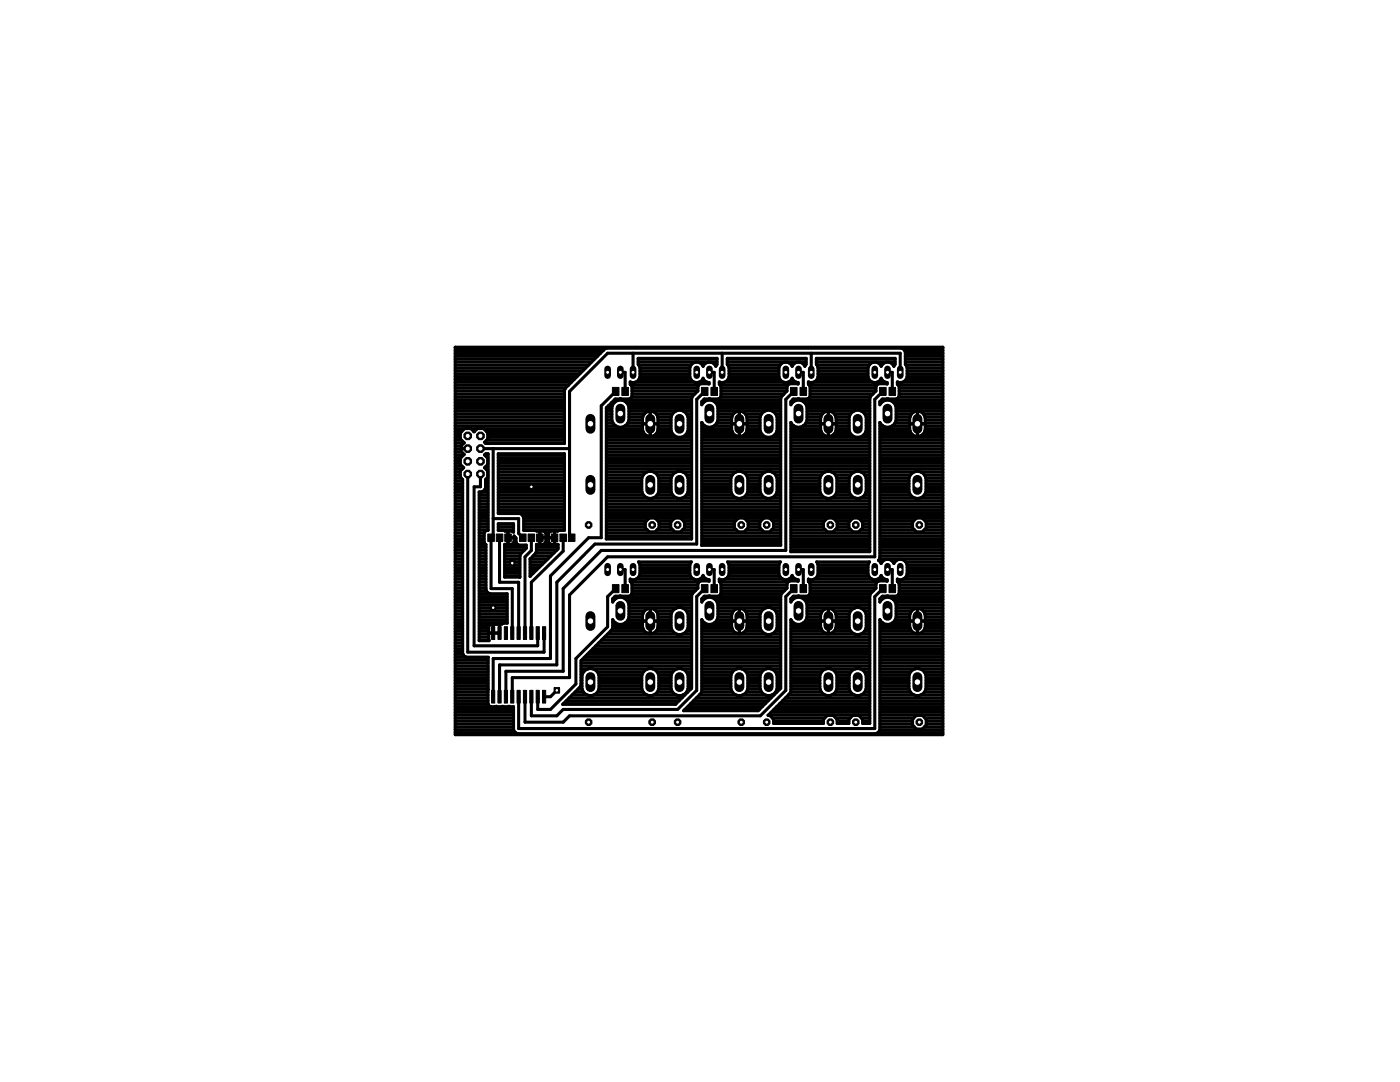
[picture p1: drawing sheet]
<svg xmlns="http://www.w3.org/2000/svg" width="279mm" height="216mm" viewBox="0 0 279 216" stroke-linecap="round" stroke-linejoin="round" font-family="sans-serif">
<g fill="#000" stroke="#000" stroke-width=".2">
<path d="M122.2 77.3h1.3v1.6h-1.3zM124.1 77.3h1.3v1.6h-1.3zM140 77.3h1.3v1.6h-1.3zM141.9 77.3h1.3v1.6h-1.3zM157.8 77.3h1.3v1.6h-1.3zM159.7 77.3h1.3v1.6h-1.3zM175.5 77.3h1.3v1.6h-1.3zM177.4 77.3h1.3v1.6h-1.3zM97.3 106.6h1.4v1.4h-1.4zM99 106.6h1.4v1.4h-1.4zM100.7 106.6h1.3v1.4h-1.3zM103.7 106.6h1.3v1.4h-1.3z"/>
<path d="M105.4 106.6h1.3v1.4h-1.3zM107.1 106.6h1.3v1.4h-1.3zM110 106.6h1.3v1.4h-1.3zM111.7 106.6h1.4v1.4h-1.4zM113.4 106.6h1.3v1.4h-1.3zM122.2 116.6h1.3v1.7h-1.3zM124.1 116.6h1.3v1.7h-1.3zM140 116.6h1.3v1.7h-1.3zM141.9 116.6h1.3v1.7h-1.3zM157.8 116.6h1.3v1.7h-1.3zM159.7 116.6h1.3v1.7h-1.3zM175.5 116.6h1.3v1.7h-1.3z"/>
<path d="M177.4 116.6h1.3v1.7h-1.3zM98.1 125.1h.6v2.5h-.6zM98.1 137.8h.6v2.5h-.6zM99.4 125.1h.6v2.5h-.6zM99.4 137.8h.6v2.5h-.6zM100.6 125.1h.7v2.5h-.7zM100.6 137.8h.7v2.5h-.7zM101.9 125.1h.7v2.5h-.7zM101.9 137.8h.7v2.5h-.7zM103.2 125.1h.6v2.5h-.6zM103.2 137.8h.6v2.5h-.6zM104.5 125.1h.6v2.5h-.6z"/>
<path d="M104.5 137.8h.6v2.5h-.6zM105.7 125.1h.7v2.5h-.7zM105.7 137.8h.7v2.5h-.7zM107 125.1h.6v2.5h-.6zM107 137.8h.6v2.5h-.6zM108.3 125.1h.6v2.5h-.6zM108.3 137.8h.6v2.5h-.6z"/>
</g>
<g fill="none" stroke="#000" stroke-width=".61">
<path d="M90.8 72.2h27.3M90.8 69.3h97.4v77.3h-97.4zM90.8 79.8h21.8M90.8 79.2h21.8M90.8 78.6h21.8M90.8 78h21.8M90.8 77.4h22.1M90.8 76.9h22.7M90.8 76.3h23.2M90.8 75.7h23.8M90.8 75.1h24.4M90.8 74.6h25"/>
<path d="M90.8 74h25.5M90.8 73.4h26.1M90.8 72.8h26.7M90.8 71.7h27.8M90.8 71.1h28.4M90.8 70.5h29M90.8 69.9h29.6M90.8 69.4h97.4M122.6 79.8h15.4M122.9 78.1l-2.9 2.9v26.3h-2.5l-7.6 7.6v16.5h-11.5v7.6M123.8 74.3h1v3.8M125.8 76.3h.2"/>
<path d="M126 76.9h13.4M126.1 79.2h12.1M126.1 78.6h12.6M126.1 78h13.2M126.1 77.4h13.2M126.3 70.5v3.8M126.7 76.3h12M127.4 72.2h15.7M127.4 71.7h15.7M127.5 72.8h10.4M127.5 75.7a1.34 1.34 0 0 1-1.7 .5v.5l.3 .5v1.8l-.3 .5-3 .1-1.8 1.8v26.1M127.5 75.7h10.4"/>
<path d="M127.7 75.1h10M127.7 74.6h10M127.7 74h10M127.7 73.4h10M137.9 75.7a1.4 1.4 0 0 0 2.3 0M137.9 72.9l-.2 .5v1.8l.2 .5M138.8 72.3l-.5 .2-.4 .4M139.3 78l-1.1 1.1-.2 .4v28h-17M139.3 72.3l.5 .2 .4 .4M139.4 76.9l-.1 1.1M139.4 76.3h1.8M140.2 72.8h.2"/>
<path d="M140.2 75.7l.1-.2 .1 .2M140.2 75.7h.2M140.4 79.8h15.4M140.4 75.7l.4 .4 .7 .2v.3h-1.7l-.4 .3M140.6 78.1l-1.6 1.6v28.9h-20.3l-7.6 7.6v16.5h-11.4v6.3M141.3 72.3l-.5 .2-.5 .6-.1-.2M141.6 74.3h.9v3.8M141.9 72.3l.5 .2 .3 .4M142.7 72.8h.3M142.7 72.9l.2 .2 .2-.4v-1.2h-15.7v1.2l.3 .7v1.8l-.2 .5M143.6 76.3h.2M143.8 76.9h13.4"/>
<path d="M143.8 79.2h12.1M143.9 78.6h12.6M143.9 78h13.1M143.9 77.4h13.2M144.1 70.5v3.8M144.5 76.3h12M145.1 72.2h15.8M145.1 71.7h15.8M145.3 72.8h10.4M145.3 75.7a1.34 1.34 0 0 1-1.7 .5v.5l.3 .5-.1 2.1-.5 .3h-2.7l-.5 .5v.7a1.71 1.71 0 0 1 1.7-1 1.71 1.71 0 0 1 1.5 1.4v2.7l-.3 .6-.4 .5M145.3 72.9l.2 .5v1.8l-.2 .5M145.3 72.9l-.2-.2v-1.2h15.8v1.2l-.2 .2"/>
<path d="M145.3 75.7h10.4M145.5 75.1h9.9M145.5 74.6h9.9M145.5 74h9.9M145.5 73.4h9.9M155.7 72.9l-.3 .5v1.8l.3 .5M155.7 75.7a1.4 1.4 0 0 0 2.3 0M156.3 78.8l-.5 .7v29.3h-15.8l.1-24.5a1.69 1.69 0 0 0 2.5 .7M156.3 78.8h.1M156.5 72.3l-.5 .2-.3 .4M157.1 72.3l.5 .2 .5 .6 .1-.2M157.1 76.3h1.9"/>
<path d="M157.2 76.9l-.1 1.1-.8 .8M158 72.8h.2M158 75.7l.1-.2 .1 .2M158 75.7h.2M158.2 79.8h15.4M158.2 75.7l.4 .4 .7 .2v.3h-1.7l-.4 .3M158.4 78.1l-1.6 1.6v30.1h-36.8l-7.6 7.7v16.4h-11.4v5.1M159.1 72.3l-.5 .2-.4 .4M159.4 74.3h.9v3.8M159.6 72.3l.9 .6M160.5 72.8h.3M160.5 72.9l.1 .2 .1-.2"/>
<path d="M161.3 76.7h.1M161.3 76.3h.3M161.4 76.7l.2 .2M161.5 76.9h13.4M161.6 76.9l.1 .3-.1 2.1-.5 .3h-2.8l-.5 .5v.7a1.71 1.71 0 0 1 1.8-1 1.71 1.71 0 0 1 1.5 1.4v2.7a1.74 1.74 0 0 1-2.7 1.1M161.6 79.2h12.1M161.7 78.6h12.5M161.7 78h13.1M161.7 77.4h13.1M161.9 70.5v3.8M162.2 76.3h12.1M162.9 72.2h15.7"/>
<path d="M162.9 71.7h15.7M163 72.8h10.5M163.1 75.7a1.34 1.34 0 0 1-1.8 .5v.5M163.1 72.9l-.2-.2v-1.2h15.7v1.2l-.1 .2M163.1 72.9l.2 .5v1.8l-.2 .5M163.1 75.7h10.3M163.3 75.1h9.9M163.3 74.6h9.9M163.3 74h9.9M163.3 73.4h9.9M173.4 75.7a1.35 1.35 0 0 0 1.3 .6 1.35 1.35 0 0 0 1.2-.8l.1 .2M174.3 72.3l-.5 .2-.4 .4-.2 .5v1.8l.2 .5"/>
<path d="M174.8 78l-1.1 1.1-.1 .4v30.6h-15.8v-25.8l.6 .7M174.9 72.3l.5 .2 .3 .4M174.9 76.9l-.1 1.1M174.9 76.3h1.9M175.7 72.8h.3M175.8 75.7h.2M176 79.8h12.2M176 75.7l.4 .4 .7 .2v.3h-1.7l-.5 .3M176.2 78.1l-1.6 1.6v31.4h-53.3l-7.6 7.6v16.5h-11.5v3.8M176.9 72.3l-.5 .2-.5 .6-.2-.2M177.1 74.3h1v3.8M177.4 72.3l.5 .2 .4 .4"/>
<path d="M178.3 72.8h.2M178.3 72.9l.1 .2 .1-.2M179.1 76.7h.1M179.1 76.3h.2M179.1 76.7l.2 .2M179.3 76.9h8.9M179.3 76.9l.2 .3v1.8l-.4 .5-3 .1-.5 .5v.7a1.72 1.72 0 0 1 1.8-1 1.72 1.72 0 0 1 1.4 1.4v2.7l-.2 .6-.5 .5M179.4 79.2h8.8M179.5 78.6h8.7M179.5 78h8.7M179.5 77.4h8.7M179.7 74.3v-3.8h-58.4l-7.6 7.6v28.8l.4 .4"/>
<path d="M180 76.3h8.2M180.6 69.9h7.6M180.7 72.2h7.5M180.7 71.7h7.5M180.7 71.1h7.5M180.7 70.5h7.5M180.8 72.8h7.4M180.8 75.7a1.34 1.34 0 0 1-1.7 .5v.5M180.8 72.9l-.1-.2v-2.4l-.4-.7-.4-.1h-58.8l-.4 .1-7.9 7.9-.2 .4v10.6h-15.7l-.2-.3 .6-.6v-1.2l-.8-.9M180.8 72.9l.2 .5v1.8l-.2 .5M180.8 75.7h7.4M181 75.1h7.2"/>
<path d="M181 74.6h7.2M181 74h7.2M181 73.4h7.2M90.8 87.3h1.1M90.8 85.5h21.8M90.8 100h1.5M90.8 99.4h1.5M90.8 98.8h1.5M90.8 98.2h1.5M90.8 97.7h1.5M90.8 97.1h1.5M90.8 96.5h1.5"/>
<path d="M90.8 95.9h1.5M90.8 95.4h1.2M90.8 94.8h1.1M90.8 94.2h1.1M90.8 93.6h1.4M90.8 93h1.4M90.8 92.5h1.1M90.8 91.9h1.1M90.8 91.3h1.2M90.8 90.7h1.8M90.8 90.1h1.3M90.8 89.6h1.2"/>
<path d="M90.8 89h1.2M90.8 88.4h1.8M90.8 87.8h1.3M90.8 86.7h1.1M90.8 86.1h1.3M90.8 85h21.8M90.8 84.4h21.8M90.8 83.8h21.8M90.8 83.2h21.8M90.8 82.7h21.8M90.8 82.1h21.8M90.8 81.5h21.8"/>
<path d="M90.8 80.9h21.8M90.8 80.3h21.8M92 89.5h1.3M92.7 85.5l-.8 .9v1.2l.7 .7-.6 .7v1.1l.6 .6-.7 .7v1.3l.6 .6-.6 .7v1.2l.4 .5v34.6l.2 .4 .6 .4M93.3 94.6v35.5h15.3v-3.8M94 85.5l.6 .7 .7-.7M94.6 86.1h.1M95.6 100h1.8M95.6 99.4h1.8M95.6 98.8h1.8M95.6 98.2h1.8M95.9 89.5h17.8"/>
<path d="M95.9 94.6v2.5h-1.3v31.8h12.7v-2.6M96.8 97.7h.6M96.8 90.7h.6M96.9 88.4h15.7M96.9 97.1h.5M96.9 96.5h.5M96.9 95.9h.5M97 93.6h.4M97 93h.4M97.1 87.8h15.5M97.1 86.1h15.5M97.2 95.4h.2"/>
<path d="M97.2 91.3h.2M97.3 87.3h15.3M97.3 94.8h.1M97.3 94.2h.1M97.3 92.5h.1M97.3 91.9h.1M97.3 86.7h15.3M98.4 89.5v17.4l-.4 .4v10.2h4.2v8.8M99.4 100h13.2M99.4 99.4h13.2M99.4 98.8h13.2M99.4 98.2h13.2"/>
<path d="M99.4 97.7h13.2M99.4 97.1h13.2M99.4 96.5h13.2M99.4 95.9h13.2M99.4 95.4h13.2M99.4 94.8h13.2M99.4 94.2h13.2M99.4 93.6h13.2M99.4 93h13.2M99.4 92.5h13.2M99.4 91.9h13.2M99.4 91.3h13.2"/>
<path d="M99.4 90.7h13.2M121 87.3h17M121 85.5h7.2M121 100h17M121 99.4h8.3M121 98.8h7.4M121 98.2h7.1M121 97.7h7.1M121 97.1h7.1M121 96.5h7.1M121 95.9h7.1M121 95.4h7.1"/>
<path d="M121 94.8h7.4M121 94.2h8.1M121 93.6h17M121 93h17M121 92.5h17M121 91.9h17M121 91.3h17M121 90.7h17M121 90.1h17M121 89.6h17M121 89h17M121 88.4h17"/>
<path d="M121 87.8h17M121 86.7h7.7M121 86.1h7.3M121 85h1.8M121 84.4h1.3M121 83.8h1.1M121 83.2h1.1M121 82.7h1.1M121 82.1h1.1M121 81.5h1.1M121.5 80.9h.7M122 80.3h.6"/>
<path d="M122.9 85l.6 .2h.6l.7-.2M122.9 85l-.5-.5-.3-.6v-2.7a1.73 1.73 0 0 1 1.7-1.4 1.73 1.73 0 0 1 1.7 1.4v2.7l-.2 .6-.5 .5M124.8 85h3.4M125 80.3h13M125.3 84.4h2.9M125.4 80.9h12.6M125.5 83.8h2.7M125.5 83.2h2.8M125.5 82.7h3M125.5 82.1h3.9M125.5 81.5h12.5M128.2 84.6h3.1a2.46 2.46 0 0 1-.2 1.8 1.56 1.56 0 0 1-1.7 .7 1.56 1.56 0 0 1-1.2-1.4z"/>
<path d="M128.3 83.2l-.1 1.3h3.1v-1.3M128.3 94.8a1.74 1.74 0 0 1 1.8-.7 1.74 1.74 0 0 1 1.4 1.3v2.7a1.74 1.74 0 0 1-1.7 1.4 1.74 1.74 0 0 1-1.7-1.4v-2.7zM129.4 82.1a1.56 1.56 0 0 1 1.9 1.1M129.4 82.1l-.8 .5-.3 .6M129.8 82v5.1M129.8 85.5h.1M129.8 86.7h.1M129.8 86.1h.1M129.8 85h.1M129.8 84.4h.1M129.8 83.8h.1M129.8 83.2h.1"/>
<path d="M129.8 82.7h.1M129.8 82.1h.1M130.2 82.1h4.6M130.2 99.4h5M130.5 94.2h4.5M130.8 86.7h3.5M131 82.7h3.2M131.1 98.8h3.2M131.2 94.8h3M131.2 86.1h2.8M131.3 83.2h2.6M131.3 85.5h2.6"/>
<path d="M131.3 85h2.6M131.3 84.4h2.6M131.3 83.8h2.6M131.4 98.2h2.6M131.4 95.4h2.5M131.5 97.7h2.4M131.5 97.1h2.4M131.5 96.5h2.4M131.5 95.9h2.4M134.2 94.8a1.74 1.74 0 0 1 1.8-.7 1.74 1.74 0 0 1 1.3 1.3v2.7a1.74 1.74 0 0 1-1.7 1.4 1.74 1.74 0 0 1-1.7-1.4v-2.7zM135.3 87.3l-.6-.3-.5-.5-.3-.6v-2.7a1.73 1.73 0 0 1 1.7-1.4 1.73 1.73 0 0 1 1.7 1.4v2.7l-.2 .6-.5 .5-.6 .3M136.1 99.4h1.9"/>
<path d="M136.3 94.2h1.7M136.4 82.1h1.6M136.9 86.7h1.1M136.9 98.8h1.1M137 94.8h1M137.1 82.7h.9M137.2 86.1h.8M137.2 98.2h.8M137.3 95.4h.7M137.3 83.2h.7M137.3 85.5h.7M137.3 97.7h.7"/>
<path d="M137.3 97.1h.7M137.3 96.5h.7M137.3 95.9h.7M137.3 85h.7M137.3 84.4h.7M137.3 83.8h.7M140.1 87.3h15.7M140.1 85.5h5.9M140.1 100h15.7M140.1 99.4h7M140.1 98.8h6.1M140.1 98.2h5.8"/>
<path d="M140.1 97.7h5.8M140.1 97.1h5.8M140.1 96.5h5.8M140.1 95.9h5.8M140.1 95.4h5.8M140.1 94.8h6M140.1 94.2h6.8M140.1 93.6h15.7M140.1 93h15.7M140.1 92.5h15.7M140.1 91.9h15.7M140.1 91.3h15.7"/>
<path d="M140.1 90.7h15.7M140.1 90.1h15.7M140.1 89.6h15.7M140.1 89h15.7M140.1 88.4h15.7M140.1 87.8h15.7M140.1 86.7h6.4M140.1 86.1h6M140.1 85h.5M140.1 84.4h.1M140.1 80.3h.3M142.6 85h3.4"/>
<path d="M142.8 80.3h13M143.1 84.4h2.9M143.2 80.9h12.6M143.3 83.8h2.7M143.3 83.2h2.7M143.3 82.7h3M143.3 82.1h3.9M143.3 81.5h12.5M146 84.6h3.1v1.1a1.55 1.55 0 0 1-1.5 1.4 1.55 1.55 0 0 1-1.6-1.4zM146 83.2v1.3h3.1v-1.3M146.1 94.8l-.2 .6v2.7a1.73 1.73 0 0 0 1.7 1.4 1.73 1.73 0 0 0 1.6-1.4v-2.7l-.2-.6M146.1 94.8a1.72 1.72 0 0 1 2.9 0"/>
<path d="M147.2 82.1h.7M147.2 82.1l-.8 .5-.4 .6M147.5 82v5.1M147.5 85.5h.1M147.5 86.7h.1M147.5 86.1h.1M147.5 85h.1M147.5 84.4h.1M147.5 83.8h.1M147.5 83.2h.1M147.5 82.7h.1M147.5 82.1h.1"/>
<path d="M147.6 82v5.1M147.9 82.1l.8 .5 .4 .6M147.9 82.1h4.7M148 99.4h4.9M148.2 94.2h4.5M148.6 86.7h3.5M148.8 82.7h3.1M148.9 98.8h3.2M149 94.8h3M149 86.1h2.8M149.1 83.2h2.6M149.1 85.5h2.6"/>
<path d="M149.1 85h2.6M149.1 84.4h2.6M149.1 83.8h2.6M149.2 98.2h2.6M149.2 95.4h2.5M149.2 97.7h2.5M149.2 97.1h2.5M149.2 96.5h2.5M149.2 95.9h2.5M152 94.8l-.3 .6v2.7a1.74 1.74 0 0 0 1.7 1.4 1.74 1.74 0 0 0 1.7-1.4v-2.7l-.3-.6M152 94.8a1.72 1.72 0 0 1 2.8 0M153.1 87.3l-.7-.3-.4-.5-.3-.6v-2.7a1.74 1.74 0 0 1 1.7-1.4 1.74 1.74 0 0 1 1.7 1.4v2.7l-.3 .6-.5 .5-.6 .3"/>
<path d="M153.9 99.4h1.9M154.1 94.2h1.7M154.2 82.1h1.6M154.7 86.7h1.1M154.7 98.8h1.1M154.8 94.8h1M154.9 82.7h.9M155 86.1h.8M155 98.2h.8M155.1 95.4h.7M155.1 85.5h.7M155.1 97.7h.7"/>
<path d="M155.1 97.1h.7M155.1 96.5h.7M155.1 95.9h.7M155.1 85h.7M155.1 84.4h.7M155.1 83.8h.7M155.1 83.2h.7M157.8 87.3h15.8M157.8 85.5h6M157.8 100h15.8M157.8 99.4h7.1M157.8 98.8h6.2"/>
<path d="M157.8 98.2h5.9M157.8 97.7h5.8M157.8 97.1h5.8M157.8 96.5h5.8M157.8 95.9h5.8M157.8 95.4h5.9M157.8 94.8h6.1M157.8 94.2h6.9M157.8 93.6h15.8M157.8 93h15.8M157.8 92.5h15.8M157.8 91.9h15.8"/>
<path d="M157.8 91.3h15.8M157.8 90.7h15.8M157.8 90.1h15.8M157.8 89.6h15.8M157.8 89h15.8M157.8 88.4h15.8M157.8 87.8h15.8M157.8 86.7h6.5M157.8 86.1h6.1M157.8 85h.6M157.8 84.4h.1M157.8 80.3h.4"/>
<path d="M160.3 85h3.5M160.5 80.3h13.1M160.8 84.4h3M160.9 80.9h12.7M161.1 83.8h2.7M161.1 83.2h2.7M161.1 82.7h3M161.1 82.1h3.9M161.1 81.5h12.5M163.8 83.2v1.3h3.1l-.1-1.3M164.4 94.3a1.74 1.74 0 0 1 2.6 1.1v2.7a1.74 1.74 0 0 1-1.7 1.4 1.74 1.74 0 0 1-1.7-1.4v-2.7l.3-.6zM165.3 85.5h.1"/>
<path d="M165.3 86.7h.1M165.3 86.1h.1M165.3 85h.1M165.3 84.4h.1M165.3 83.8h.1M165.3 83.2h.1M165.3 82.7h.1M165.3 82.1h.1M165.7 82.1l-.3-.1v5.1a1.55 1.55 0 0 0 1.5-1.4v-1.1h-3.1a2.57 2.57 0 0 0 .2 1.8l.5 .5 .8 .2v-5.1a1.56 1.56 0 0 0-1.5 1.2M165.7 82.1l.8 .5 .3 .6M165.7 82.1h4.7M165.8 99.4h4.9"/>
<path d="M166 94.2h4.5M166.4 86.7h3.5M166.6 82.7h3.1M166.7 98.8h3.1M166.8 94.8h3M166.8 86.1h2.7M166.8 83.2h2.7M166.9 85.5h2.6M166.9 85h2.6M166.9 84.4h2.6M166.9 83.8h2.6M167 98.2h2.5"/>
<path d="M167 95.4h2.5M167 97.7h2.5M167 97.1h2.5M167 96.5h2.5M167 95.9h2.5M169.7 94.8a1.74 1.74 0 0 1 1.8-.7 1.74 1.74 0 0 1 1.4 1.3v2.7a1.74 1.74 0 0 1-1.7 1.4 1.74 1.74 0 0 1-1.7-1.4v-2.7zM170.8 87.3l-.6-.3-.5-.5-.2-.6v-2.7a1.74 1.74 0 0 1 1.7-1.4 1.74 1.74 0 0 1 1.7 1.4v2.7l-.3 .6-.5 .5-.6 .3M171.6 99.4h2M171.8 94.2h1.8M172 82.1h1.6M172.4 86.7h1.2M172.5 98.8h1.1"/>
<path d="M172.6 94.8h1M172.6 82.7h1M172.8 86.1h.8M172.8 98.2h.8M172.8 95.4h.8M172.9 85.5h.7M172.9 97.7h.7M172.9 97.1h.7M172.9 96.5h.7M172.9 95.9h.7M172.9 85h.7M172.9 84.4h.7"/>
<path d="M172.9 83.8h.7M172.9 83.2h.7M175.6 87.3h12.6M175.6 85.5h5.9M175.6 100h12.6M175.6 99.4h7M175.6 98.8h6.2M175.6 98.2h5.9M175.6 97.7h5.8M175.6 97.1h5.8M175.6 96.5h5.8M175.6 95.9h5.8"/>
<path d="M175.6 95.4h5.8M175.6 94.8h6.1M175.6 94.2h6.8M175.6 93.6h12.6M175.6 93h12.6M175.6 92.5h12.6M175.6 91.9h12.6M175.6 91.3h12.6M175.6 90.7h12.6M175.6 90.1h12.6M175.6 89.6h12.6M175.6 89h12.6"/>
<path d="M175.6 88.4h12.6M175.6 87.8h12.6M175.6 86.7h6.4M175.6 86.1h6.1M175.6 85h.5M175.6 84.4h.1M175.6 80.3h.3M176.2 85l.6 .2h.7l.6-.2M176.2 85l-.6-.7v27l-.3 .5 .6 .7a1.36 1.36 0 0 1 1.2-.9 1.36 1.36 0 0 1 1.3 .9 1.38 1.38 0 0 1 1.4-.9 1.38 1.38 0 0 1 1.2 1.1M178.1 85h3.4M178.3 80.3h9.9M178.6 84.4h2.9"/>
<path d="M178.7 80.9h9.5M178.8 83.8h2.7M178.8 83.2h2.8M178.8 82.7h3.1M178.8 82.1h3.9M178.8 81.5h9.4M181.6 83.2l-.1 1.3h3.2l-.1-1.3M181.7 94.8a1.74 1.74 0 0 1 1.7-.7 1.74 1.74 0 0 1 1.4 1.3v2.7a1.74 1.74 0 0 1-1.7 1.4 1.74 1.74 0 0 1-1.7-1.4v-2.7zM182.7 82.1l.4-.1v5.1a1.55 1.55 0 0 1-1.6-1.4v-1.1h3.2a2.57 2.57 0 0 1-.3 1.8l-.5 .5-.8 .2v-5.1l.4 .1M182.7 82.1l-.8 .5-.3 .6M183.1 85.5h.1M183.1 86.7h.1"/>
<path d="M183.1 86.1h.1M183.1 85h.1M183.1 84.4h.1M183.1 83.8h.1M183.1 83.2h.1M183.1 82.7h.1M183.1 82.1h.1M183.5 82.1l.8 .5 .3 .6M183.5 82.1h4.7M183.6 99.4h4.6M183.8 94.2h4.4M184.1 86.7h4.1"/>
<path d="M184.3 82.7h3.9M184.4 98.8h3.8M184.5 94.8h3.7M184.6 86.1h3.6M184.6 83.2h3.6M184.7 85.5h3.5M184.7 85h3.5M184.7 84.4h3.5M184.7 83.8h3.5M184.7 98.2h3.5M184.8 95.4h3.4M184.8 97.7h3.4"/>
<path d="M184.8 97.1h3.4M184.8 96.5h3.4M184.8 95.9h3.4M90.8 112.1h1.5M90.8 118.4h1.5M90.8 119.6h1.5M90.8 119h1.5M90.8 117.9h1.5M90.8 117.3h1.5M90.8 116.7h1.5M90.8 116.1h1.5M90.8 115.6h1.5"/>
<path d="M90.8 115h1.5M90.8 114.4h1.5M90.8 113.8h1.5M90.8 113.3h1.5M90.8 112.7h1.5M90.8 111.5h1.5M90.8 111h1.5M90.8 110.4h1.5M90.8 109.8h1.5M90.8 109.2h1.5M90.8 108.6h1.5M90.8 108.1h1.5"/>
<path d="M90.8 107.5h1.5M90.8 106.9h1.5M90.8 106.3h1.5M90.8 105.7h1.5M90.8 105.2h1.5M90.8 104.6h1.5M90.8 104h1.5M90.8 103.4h1.5M90.8 102.9h1.5M90.8 102.3h1.5M90.8 101.7h1.5M90.8 101.1h1.5"/>
<path d="M90.8 100.6h1.5M95.6 112.1h1.4M95.6 118.4l5.6 .1v5.9l-2.1 .2-1.1-.1-.4 .3M95.6 119.6h5.6M95.6 119h5.6M95.6 117.9h1.5M95.6 117.3h1.4M95.6 116.7h1.4M95.6 116.1h1.4M95.6 115.6h1.4M95.6 115h1.4M95.6 114.4h1.4"/>
<path d="M95.6 113.8h1.4M95.6 113.3h1.4M95.6 112.7h1.4M95.6 111.5h1.4M95.6 111h1.4M95.6 110.4h1.4M95.6 109.8h1.4M95.6 109.2h1.4M95.6 108.6h1.3M95.6 108.1h1M95.6 107.5h1M95.6 106.9h1"/>
<path d="M95.6 106.3h1.1M95.6 105.7h1.8M95.6 105.2h1.8M95.6 104.6h1.8M95.6 104h1.8M95.6 103.4h1.8M95.6 102.9h1.8M95.6 102.3h1.8M95.6 101.7h1.8M95.6 101.1h1.8M95.6 100.6h1.8M96.9 108.6l-.3-.4v-1.8a.71 .71 0 0 1 .8-.6v-15.3h-.5l-.2 .3 .6 .6v1.3l-.6 .6 .6 .7v1.2l-.4 .5v1.6a1.05 1.05 0 0 1-1.3 .8v29.7h2"/>
<path d="M96.9 108.6l.1 9 .1 .4 .7 .5M98.4 103.5h5.1v2.9l.8 .9M99.4 104.5h3.1v1.7l-.4-.2-2.7-.2zM99.4 105.7h3.1M99.4 105.2h3.1M99.4 104.6h3.1M99.4 102.3h13.2M99.4 101.7h13.2M99.4 101.1h13.2M99.4 100.6h13.2M99.7 107.3v8.9h3.8v10.1M100.7 112.1h3.1"/>
<path d="M100.7 115h3.1M100.7 114.4h3.1M100.7 113.8h3.1M100.7 113.3h3.1M100.7 112.7h3.1M100.7 111.5h3.1M100.7 111h3.1M100.7 110.4h3.4M100.7 109.8h3.9M100.7 109.2h4.3M100.8 108.6h1.3l.4-.2 .1-1.5 .4 .5v.8l.3 .4M100.8 108.6l-.1 .1"/>
<path d="M100.8 108.6h2.5M101.4 107.3h1.2M101.4 106v2.6M101.4 108.1h.1M101.4 107.5h.1M101.4 106.9h.1M101.4 106.3h.1M102.6 108.1h.4M102.6 107.5h.4M103.3 108.6l1.7 .2v.6l-1.1 1.1-.1 .4v4.3h-3.1v-6.5M104.3 102.9h8.3M104.5 105.7h8.1"/>
<path d="M104.5 105.2h8.1M104.5 104.6h8.1M104.5 104h8.1M104.5 103.4h8.1M105.8 112.1h3M105.8 111.5v3.5M105.8 115h.1M105.8 114.4h.6M105.8 113.8h1.2M105.8 113.3h1.8M105.8 112.7h2.4M105.8 111.5h3.5"/>
<path d="M106 107.3v2.5l-1.2 1.3v15.2M106.4 111h3.5M106.9 110.4h3.6M107.1 108.7a2.49 2.49 0 0 1-1.3 2.8M107.1 109.8h4M107.1 109.2h4.3M107.1 108.6v.1M107.1 108.6h4.2M107.7 107.3h1.2M107.7 106v2.6M107.7 108.1h.1M107.7 107.5h.1"/>
<path d="M107.7 106.9h.1M107.7 106.3h.1M107.8 106v2.6M108.9 106.3l-.4-.3-4-.2v-2.5l-.4-.7-.4-.1h-4.3v-12h13.2v15.3l-2.6 .2-.5 .3M108.9 106.3l-.1 2.1-.3 .2h-1.4M108.9 106.3h.6M108.9 108.1h.6M108.9 107.5h.6M108.9 106.9h.6M109.5 107.3h1.2M109.5 106.3l.1 2.1 .4 .2h1.3M110.7 106v2.6"/>
<path d="M110.7 108.1h.1M110.7 107.5h.1M110.7 106.9h.1M110.7 106.3h.1M111.3 108.6l.1 .1M111.4 108.7v.8l-5.6 5.5M112.4 107.3v2.7l-6.4 6.2v10.1M121 107.5h17M121 106.9h17M121 106.3h17M121 105.7h8.2M121 105.2h7.8"/>
<path d="M121 104.6h7.8M121 104h7.9M121 103.4h8.5M121 102.9h17M121 102.3h17M121 101.7h17M121 101.1h17M121 100.6h17M122.3 119.6h.4M122.7 119h15.3M122.9 117.5l-1.6 1.5v6.1l-6.4 6.3v5.1l-5 5.1h-2.6v-2.6M123.8 113.6h1v3.9"/>
<path d="M124.9 119.6h13.1M125.8 115.5v.5l.3 .5v1.9l-.1 .2-.4 .4h-2.8l-.5 .5v.6a1.71 1.71 0 0 1 1.8-.9 1.71 1.71 0 0 1 1.4 1.4v2.6a1.72 1.72 0 0 1-1.4 1.4 1.72 1.72 0 0 1-1.8-.9M125.8 115.6h.1M125.9 116.1h13.6M126.1 118.4h12.1M126.1 117.9h12.7M126.1 117.3h13.2M126.1 116.7h13.2M126.9 115.6h11.6M127.6 115h10.3M127.7 112.7v1.9a1.37 1.37 0 0 1-1.9 .9M127.7 112.7l-.3-.6h10.6l-.3 .6v1.9a1.38 1.38 0 0 0 1.2 1.1 1.38 1.38 0 0 0 1.4-.9 1.23 1.23 0 0 0 1.2 .9v.3h-1.9l-.3 .5v.9l-1.1 1.1-.2 .3v18.5l-3.2 3.2h-22.5l3.2-3.1 .5-.7v-4.9l6.1-6.2 .2-.3v-1.6"/>
<path d="M127.7 114.4h10M127.7 113.8h10M127.7 113.3h10M127.7 112.7h10M130.8 103.4h3.8M131.1 105.7h3.2M131.4 104h2.6M131.5 105.2h2.4M131.5 104.6h2.4M135.9 103.4h2.1M136.2 105.7h1.8M136.4 104h1.6"/>
<path d="M136.6 105.2h1.4M136.6 104.6h1.4M139.6 115.6h1.5M140.1 119.6h.4M140.1 108.6h15.7M140.1 108.1h15.7M140.1 107.5h15.7M140.1 106.9h15.7M140.1 106.3h15.7M140.1 105.7h6.9M140.1 105.2h6.5M140.1 104.6h6.5"/>
<path d="M140.1 104h6.6M140.1 103.4h7.2M140.1 102.9h15.7M140.1 102.3h15.7M140.1 101.7h15.7M140.1 101.1h15.7M140.1 100.6h15.7M140.3 115h.1M140.5 119h15.3M140.6 117.5l-1.6 1.5v18.8l-3.8 3.8h-22.8l-1.3 1.2h-5.1v-3.8M141.6 113.6h.9v3.9M142.7 119.6h13.1"/>
<path d="M143.6 115.5v.5l.3 .5-.1 2.1-.5 .4h-2.7l-.5 .5v.6a1.7 1.7 0 0 1 1.7-.9 1.7 1.7 0 0 1 1.5 1.4v2.6a1.71 1.71 0 0 1-1.5 1.4 1.71 1.71 0 0 1-1.7-.9M143.6 115.6h.1M143.7 116.1h13.5M143.9 118.4h12.1M143.9 117.9h12.6M143.9 117.3h13.2M143.9 116.7h13.2M144.6 115.6h11.7M145.3 115h10.3M145.5 112.7h10M145.5 112.7v1.9a1.37 1.37 0 0 1-1.9 .9M145.5 112.7l-.3-.6h10.5l-.3 .6"/>
<path d="M145.5 114.4h9.9M145.5 113.8h9.9M145.5 113.3h9.9M148.6 103.4h3.8M148.9 105.7h3.2M149.1 104h2.7M149.3 105.2h2.3M149.3 104.6h2.3M153.6 103.4h2.2M153.9 105.7h1.9M154.2 104h1.6M154.4 105.2h1.4"/>
<path d="M154.4 104.6h1.4M155.4 112.7v1.9a1.38 1.38 0 0 0 1.3 1.1 1.38 1.38 0 0 0 1.4-.9 1.23 1.23 0 0 0 1.2 .9v.3h-1.9l-.3 .5v.9l-1.1 1.1M156 118.5l-.2 .3v18.5l-4.5 4.5h-14.9l3.5-3.5 .2-.3v-14.3M157.3 115.6h1.5M157.8 119.6h.4M157.8 109.8h15.8M157.8 109.2h15.8M157.8 108.6h15.8M157.8 108.1h15.8M157.8 107.5h15.8M157.8 106.9h15.8M157.8 106.3h15.8"/>
<path d="M157.8 105.7h7M157.8 105.2h6.5M157.8 104.6h6.5M157.8 104h6.7M157.8 103.4h7.3M157.8 102.9h15.8M157.8 102.3h15.8M157.8 101.7h15.8M157.8 101.1h15.8M157.8 100.6h15.8M158 115h.2M158.3 119h15.3"/>
<path d="M158.4 117.5l-1.6 1.5v18.8l-5.1 5h-38l-1.3 1.3h-7.6v-5.1M159.4 113.6h.9v3.9M160.5 119.6h13.1M161.3 116h.1M161.3 115.5v.5M161.3 115.6h.1M161.4 116l.3 .5-.1 2.1-.5 .4h-2.8l-.5 .5v.6a1.7 1.7 0 0 1 1.8-.9 1.7 1.7 0 0 1 1.5 1.4v2.6a1.71 1.71 0 0 1-1.5 1.4 1.71 1.71 0 0 1-1.8-.9M161.5 116.1h13.5M161.6 118.4h12.1M161.7 117.9h12.6M161.7 117.3h13.1M161.7 116.7h13.1"/>
<path d="M162.4 115.6h11.7M163.1 115h10.3M163.3 112.7v1.9a1.36 1.36 0 0 1-2 .9M163.3 112.7l-.3-.6h10.5l-.3 .6M163.3 114.4h9.9M163.3 113.8h9.9M163.3 113.3h9.9M163.3 112.7h9.9M166.3 103.4h3.9M166.6 105.7h3.2M166.9 104h2.7M167.1 105.2h2.3"/>
<path d="M167.1 104.6h2.3M171.4 103.4h2.2M171.7 105.7h1.9M172 104h1.6M172.1 105.2h1.5M172.1 104.6h1.5M173.2 112.7v1.9a1.37 1.37 0 0 0 1.3 1.1 1.37 1.37 0 0 0 1.4-.9 1.28 1.28 0 0 0 1.2 .9v.3h-2l-.3 .5v.9l-1.1 1.1M173.7 118.5l-.1 .3v25.6h-1.5v-.9l-.8-.8h-1.1l-.8 .8v.9h-2.3v-.9l-.8-.8h-1.2l-.8 .8v.9h-9.9v-.9l-.8-.8h-.3l4.1-4.1 .4-.6v-14.3M175.1 115.6h1.5M175.5 111.5h12.7M175.6 119.6h.4M175.6 111h12.6"/>
<path d="M175.6 110.4h12.6M175.6 109.8h12.6M175.6 109.2h12.6M175.6 108.6h12.6M175.6 108.1h12.6M175.6 107.5h12.6M175.6 106.9h12.6M175.6 106.3h12.6M175.6 105.7h6.9M175.6 105.2h6.5M175.6 104.6h6.5M175.6 104h6.7"/>
<path d="M175.6 103.4h7.3M175.6 102.9h12.6M175.6 102.3h12.6M175.6 101.7h12.6M175.6 101.1h12.6M175.6 100.6h12.6M175.7 112.1h.4M175.8 115h.1M176 119h12.2M176.2 117.5l-1.6 1.5v26.4h-71.1v-6.4M177.1 113.6h1v3.9M178.2 112.1h.4"/>
<path d="M178.2 119.6h10M179.1 116h.1M179.1 115.5v.5M179.1 115.6h.1M179.1 116l.4 .5v1.9l-.2 .2-.4 .4h-2.8l-.5 .5v.6a1.71 1.71 0 0 1 1.8-.9 1.71 1.71 0 0 1 1.4 1.4v2.6a1.72 1.72 0 0 1-1.4 1.4 1.72 1.72 0 0 1-1.8-.9M179.2 116.1h9M179.4 118.4h8.8M179.5 117.9h8.7M179.5 117.3h8.7M179.5 116.7h8.7M180.2 115.6h8M180.7 112.1h7.5"/>
<path d="M180.9 115h7.3M181 112.7v1.9a1.37 1.37 0 0 1-1.9 .9M181 114.4h7.2M181 113.8h7.2M181 113.3h7.2M181 112.7h7.2M184.1 103.4h4.1M184.4 105.7h3.8M184.7 104h3.5M184.8 105.2h3.4M184.8 104.6h3.4M90.8 131.2l6.6-.1v9.3l.1 .3 .5 .3h1.2"/>
<path d="M90.8 139.8h6.6M90.8 139.3h6.6M90.8 138.7h6.6M90.8 138.1h6.6M90.8 137.5h6.6M90.8 136.9h6.6M90.8 136.4h6.6M90.8 135.8h6.6M90.8 135.2h6.6M90.8 134.6h6.6M90.8 134h6.6M90.8 133.5h6.6"/>
<path d="M90.8 132.9h6.6M90.8 132.3h6.6M90.8 131.7h6.6M90.8 130.6h1.6M90.8 130h1.5M90.8 129.4h1.5M90.8 128.9h1.5M90.8 128.3h1.5M90.8 127.7h1.5M90.8 127.1h1.5M90.8 126.5h1.5M90.8 126h1.5"/>
<path d="M90.8 125.4h1.5M90.8 124.8h1.5M90.8 124.2h1.5M90.8 123.7h1.5M90.8 123.1h1.5M90.8 122.5h1.5M90.8 121.9h1.5M90.8 121.3h1.5M90.8 120.8h1.5M90.8 120.2h1.5M95.6 127.7h2M95.6 127.1h1.9"/>
<path d="M95.6 126.5h1.9M95.6 126h1.9M95.6 125.4h1.9M95.6 124.8h2M95.6 124.2h5.6M95.6 123.7h5.6M95.6 123.1h5.6M95.6 122.5h5.6M95.6 121.9h5.6M95.6 121.3h5.6M95.6 120.8h5.6M95.6 120.2h5.6"/>
<path d="M97.4 137.6h.1M97.5 126.3h2.2M97.5 127.7l.1 .1M97.6 124.8l-.1 2.9M97.6 127.8h.1M98.4 124.5v1.8M98.4 126h.1M98.4 125.4h.1M98.4 124.8h.1M99.7 124.5v1.8M99.7 126h.1M99.7 125.4h.1"/>
<path d="M99.7 124.8h.1M111.1 137.8l-1.2 1.2h-1.3M113 139.8h22.5M113.6 139.3h22.5M114.2 138.7h3M114.8 138.1h1.6M115.3 137.5h.9M115.8 136.9h.3M116 136.4h.1M116 135.8h.1M116 135.2h.1M116 134.6h.2"/>
<path d="M116 134h.5M116 133.5h1.4M116 132.9h22M116 132.3h22M116 131.7h22M116.4 134.2a1.74 1.74 0 0 1 1.8-.8 1.74 1.74 0 0 1 1.3 1.4v2.6a1.74 1.74 0 0 1-1.7 1.4 1.74 1.74 0 0 1-1.7-1.4v-2.6zM116.6 131.2h21.4M117.2 130.6h20.8M117.8 130h20.2M118.3 133.5h11M118.3 129.4h19.7M118.5 138.7h10.6"/>
<path d="M118.9 128.9h19.1M119.2 134h9.2M119.3 138.1h9.1M119.5 134.6h8.6M119.5 137.5h8.6M119.5 128.3h18.5M119.5 136.9h8.6M119.5 136.4h8.6M119.5 135.8h8.6M119.5 135.2h8.6M120.1 127.7h17.9M120.6 127.1h17.4"/>
<path d="M121.2 126.5h13.9M121.8 126h6.9M122.2 125.4h6.1M122.3 124.8h5.9M122.3 124.2h.5M122.3 123.7h.1M124.9 124.2h3.3M125.3 123.7h2.9M125.3 120.2h12.7M125.5 123.1h2.7M125.5 122.5h2.8M125.5 121.9h3.1"/>
<path d="M125.5 121.3h9.5M125.5 120.8h12.5M128.2 124h3.1a2.46 2.46 0 0 1-.2 1.7 1.56 1.56 0 0 1-1.7 .7 1.56 1.56 0 0 1-1.2-1.4zM128.3 134.2a1.74 1.74 0 0 1 1.8-.8 1.74 1.74 0 0 1 1.4 1.4v2.6a1.74 1.74 0 0 1-1.7 1.4 1.74 1.74 0 0 1-1.7-1.4v-2.6zM128.6 121.9l-.1 .2a2.57 2.57 0 0 0-.3 1.8h3.1a2.46 2.46 0 0 0-.2-1.8l-.1-.2M128.6 121.9a1.59 1.59 0 0 1 2.4 0M129.8 121.4v5M129.8 126h.1M129.8 125.4h.1M129.8 124.8h.1M129.8 124.2h.1M129.8 123.7h.1"/>
<path d="M129.8 123.1h.1M129.8 122.5h.1M129.8 121.9h.1M130.3 133.5h4.8M130.4 138.7h4.6M130.9 126h3.4M131 121.9h3.2M131.1 134h3.2M131.2 138.1h3M131.3 125.4h2.7M131.3 122.5h2.7M131.3 124.8h2.6"/>
<path d="M131.3 124.2h2.6M131.3 123.7h2.6M131.3 123.1h2.6M131.4 134.6h2.6M131.4 137.5h2.5M131.5 136.9h2.4M131.5 136.4h2.4M131.5 135.8h2.4M131.5 135.2h2.4M134.2 134.2a1.74 1.74 0 0 1 1.8-.8 1.74 1.74 0 0 1 1.3 1.4v2.6a1.74 1.74 0 0 1-1.7 1.4 1.74 1.74 0 0 1-1.7-1.4v-2.6zM134.2 122a1.74 1.74 0 0 1 1.8-.8 1.74 1.74 0 0 1 1.3 1.4v2.6a1.74 1.74 0 0 1-1.7 1.5 1.74 1.74 0 0 1-1.7-1.5v-2.6zM136.1 133.5h1.9"/>
<path d="M136.1 126.5h1.9M136.2 121.3h1.8M136.3 138.7h.4M136.9 134h1.1M137 126h1M137 121.9h1M137 138.1h.3M137.3 134.6h.7M137.3 125.4h.7M137.3 137.5h.6M137.3 122.5h.7M137.3 136.9h.7"/>
<path d="M137.3 136.4h.7M137.3 135.8h.7M137.3 135.2h.7M137.3 124.8h.7M137.3 124.2h.7M137.3 123.7h.7M137.3 123.1h.7M138.4 139.8h14.9M139 139.3h14.9M139.6 138.7h7.3M140 138.1h6.1M140.1 131.2h15.7"/>
<path d="M140.1 137.5h5.8M140.1 136.9h5.8M140.1 136.4h5.8M140.1 135.8h5.8M140.1 135.2h5.8M140.1 134.6h5.8M140.1 134h6.1M140.1 133.5h7M140.1 132.9h15.7M140.1 132.3h15.7M140.1 131.7h15.7M140.1 130.6h15.7"/>
<path d="M140.1 130h15.7M140.1 129.4h15.7M140.1 128.9h15.7M140.1 128.3h15.7M140.1 127.7h15.7M140.1 127.1h15.7M140.1 126.5h12.8M140.1 126h6.3M140.1 125.4h6M140.1 124.8h5.9M140.1 124.2h.4M140.1 123.7h.1"/>
<path d="M142.6 124.2h3.4M143.1 123.7h2.9M143.1 120.2h12.7M143.3 123.1h2.7M143.3 122.5h2.8M143.3 121.9h3.1M143.3 121.3h9.5M143.3 120.8h12.5M146 124h3.1v1a1.55 1.55 0 0 1-1.5 1.5 1.55 1.55 0 0 1-1.6-1.5zM146.4 121.9l-.4 .7v1.3h3.1v-1.3l-.4-.7M146.4 121.9a1.58 1.58 0 0 1 2.3 0M146.6 133.7a1.74 1.74 0 0 1 2.6 1.1v2.6a1.73 1.73 0 0 1-1.6 1.4 1.73 1.73 0 0 1-1.7-1.4v-2.6l.2-.6z"/>
<path d="M147.5 121.4v5M147.5 126h.1M147.5 125.4h.1M147.5 124.8h.1M147.5 124.2h.1M147.5 123.7h.1M147.5 123.1h.1M147.5 122.5h.1M147.5 121.9h.1M147.6 121.4v5M148 133.5h4.9M148.2 138.7h4.5"/>
<path d="M148.7 126h3.3M148.7 121.9h3.3M148.9 134h3.2M149 138.1h3M149 125.4h2.7M149 122.5h2.7M149.1 124.8h2.6M149.1 124.2h2.6M149.1 123.7h2.6M149.1 123.1h2.6M149.2 134.6h2.5M149.2 137.5h2.5"/>
<path d="M149.2 136.9h2.5M149.2 136.4h2.5M149.2 135.8h2.5M149.2 135.2h2.5M152 122a1.72 1.72 0 0 1 1.7-.8 1.72 1.72 0 0 1 1.4 1.4v2.6a1.73 1.73 0 0 1-1.7 1.5 1.73 1.73 0 0 1-1.7-1.5v-2.6zM152.4 133.7a1.74 1.74 0 0 1 2.7 1.1v2.6a1.74 1.74 0 0 1-1.7 1.4 1.74 1.74 0 0 1-1.7-1.4v-2.6l.3-.6zM153.9 133.5h1.9M153.9 126.5h1.9M154 121.3h1.8M154 138.7h.5M154.7 134h1.1M154.7 126h1.1"/>
<path d="M154.8 138.1h.2M154.8 121.9h1M155 134.6h.8M155 125.4h.8M155 122.5h.8M155.1 137.5h.5M155.1 136.9h.7M155.1 136.4h.7M155.1 135.8h.7M155.1 135.2h.7M155.1 124.8h.7M155.1 124.2h.7"/>
<path d="M155.1 123.7h.7M155.1 123.1h.7M156.2 139.8h17.4M156.8 139.3h16.8M157.3 138.7h7.4M157.8 138.1h6.1M157.8 131.2h15.8M157.8 137.5h5.9M157.8 136.9h5.8M157.8 136.4h5.8M157.8 135.8h5.8M157.8 135.2h5.8"/>
<path d="M157.8 134.6h5.9M157.8 134h6.2M157.8 133.5h7M157.8 132.9h15.8M157.8 132.3h15.8M157.8 131.7h15.8M157.8 130.6h15.8M157.8 130h15.8M157.8 129.4h15.8M157.8 128.9h15.8M157.8 128.3h15.8M157.8 127.7h15.8"/>
<path d="M157.8 127.1h15.8M157.8 126.5h12.9M157.8 126h6.4M157.8 125.4h6.1M157.8 124.8h6M157.8 124.2h.5M157.8 123.7h.1M160.4 124.2h3.4M160.9 123.7h2.9M160.9 120.2h12.7M161.1 123.1h2.7M161.1 122.5h2.7"/>
<path d="M161.1 121.9h3M161.1 121.3h9.4M161.1 120.8h12.5M164.1 121.9l.4-.3 .8-.2v5a1.55 1.55 0 0 1-1.5-1.4v-1h3.1a2.57 2.57 0 0 1-.3 1.7l-.5 .5-.7 .2v-5l.5 .1 .6 .4M164.1 121.9l-.1 .2a2.57 2.57 0 0 0-.2 1.8h3.1a2.57 2.57 0 0 0-.3-1.8l-.1-.2M164.4 133.7a1.74 1.74 0 0 1 2.6 1.1v2.6a1.74 1.74 0 0 1-1.7 1.4 1.74 1.74 0 0 1-1.7-1.4v-2.6l.3-.6zM165.3 126h.1M165.3 125.4h.1M165.3 124.8h.1M165.3 124.2h.1M165.3 123.7h.1M165.3 123.1h.1"/>
<path d="M165.3 122.5h.1M165.3 121.9h.1M165.8 133.5h4.9M166 138.7h4.5M166.5 126h3.3M166.5 121.9h3.3M166.7 134h3.1M166.7 138.1h3.1M166.8 125.4h2.7M166.8 122.5h2.7M166.9 124.8h2.6M166.9 124.2h2.6"/>
<path d="M166.9 123.7h2.6M166.9 123.1h2.6M167 134.6h2.5M167 137.5h2.5M167 136.9h2.5M167 136.4h2.5M167 135.8h2.5M167 135.2h2.5M169.7 134.2a1.74 1.74 0 0 1 1.8-.8 1.74 1.74 0 0 1 1.4 1.4v2.6a1.74 1.74 0 0 1-1.7 1.4 1.74 1.74 0 0 1-1.7-1.4v-2.6zM169.7 122a1.74 1.74 0 0 1 1.8-.8 1.74 1.74 0 0 1 1.4 1.4v2.6a1.73 1.73 0 0 1-1.7 1.5 1.73 1.73 0 0 1-1.7-1.5v-2.6zM171.6 133.5h2M171.7 126.5h1.9"/>
<path d="M171.8 121.3h1.8M171.8 138.7h1.8M172.5 134h1.1M172.5 126h1.1M172.6 138.1h1M172.6 121.9h1M172.8 134.6h.8M172.8 125.4h.8M172.8 137.5h.8M172.8 122.5h.8M172.9 136.9h.7M172.9 136.4h.7"/>
<path d="M172.9 135.8h.7M172.9 135.2h.7M172.9 124.8h.7M172.9 124.2h.7M172.9 123.7h.7M172.9 123.1h.7M175.6 123.7v21.9M175.6 131.2h12.6M175.6 139.8h12.6M175.6 139.3h12.6M175.6 138.7h6.9M175.6 138.1h6.1"/>
<path d="M175.6 137.5h5.8M175.6 136.9h5.8M175.6 136.4h5.8M175.6 135.8h5.8M175.6 135.2h5.8M175.6 134.6h5.9M175.6 134h6.2M175.6 133.5h7M175.6 132.9h12.6M175.6 132.3h12.6M175.6 131.7h12.6M175.6 130.6h12.6"/>
<path d="M175.6 130h12.6M175.6 129.4h12.6M175.6 128.9h12.6M175.6 128.3h12.6M175.6 127.7h12.6M175.6 127.1h12.6M175.6 126.5h12.6M175.6 126h6.4M175.6 125.4h6M175.6 124.8h5.9M175.6 124.2h.5M175.6 123.7h.1"/>
<path d="M178.2 124.2h3.3M178.6 123.7h2.9M178.7 120.2h9.5M178.8 123.1h2.7M178.8 122.5h2.8M178.8 121.9h3.1M178.8 121.3h9.4M178.8 120.8h9.4M181.7 134.2a1.74 1.74 0 0 1 1.7-.8 1.74 1.74 0 0 1 1.4 1.4v2.6a1.74 1.74 0 0 1-1.7 1.4 1.74 1.74 0 0 1-1.7-1.4v-2.6zM181.9 121.9l.6-.4 .6-.1v5a1.55 1.55 0 0 1-1.6-1.4v-1h3.2a2.57 2.57 0 0 1-.3 1.7l-.5 .5-.8 .2v-5l.8 .2 .4 .3M181.9 121.9l-.1 .2a2.57 2.57 0 0 0-.3 1.8h3.2a2.57 2.57 0 0 0-.3-1.8l-.1-.2M183.1 126h.1"/>
<path d="M183.1 125.4h.1M183.1 124.8h.1M183.1 124.2h.1M183.1 123.7h.1M183.1 123.1h.1M183.1 122.5h.1M183.1 121.9h.1M183.6 133.5h4.6M183.7 138.7h4.5M184.2 126h4M184.3 121.9h3.9M184.4 134h3.8"/>
<path d="M184.5 138.1h3.7M184.6 125.4h3.6M184.6 122.5h3.6M184.7 124.8h3.5M184.7 124.2h3.5M184.7 123.7h3.5M184.7 123.1h3.5M184.7 134.6h3.5M184.8 137.5h3.4M184.8 136.9h3.4M184.8 136.4h3.4M184.8 135.8h3.4"/>
<path d="M184.8 135.2h3.4M90.8 141h7.1M90.8 146.2h12.1M90.8 145.6h11.7M90.8 145h11.7M90.8 144.4h11.7M90.8 143.9h11.7M90.8 143.3h11.7M90.8 142.7h11.7M90.8 142.1h11.7M90.8 141.6h11.7M90.8 140.4h6.6"/>
<path d="M98.9 141h3.6v4.6M100.2 141h.2M101.5 141h.2M102.5 145.6l.4 .6 .4 .2h71.5l.4-.2 .4-.6M112.4 140.4h22.6M136.7 141.6h14.9M137.3 141h14.9M137.8 140.4h14.9M153.3 142.7h20.3M153.9 142.1h19.7M154.1 143.3h10.5M154.4 143.9h9.9"/>
<path d="M154.5 141.6h19.1M155 141h18.6M155.6 140.4h18M166.8 143.3h2.9M167.1 143.9h2.3M171.9 143.3h1.7M172.1 143.9h1.5M175.2 146.2h13M175.6 141h12.6M175.6 145.6h12.6M175.6 145h6.9M175.6 144.4h6.5"/>
<path d="M175.6 143.9h6.5M175.6 143.3h6.8M175.6 142.7h12.6M175.6 142.1h12.6M175.6 141.6h12.6M175.6 140.4h12.6M184.5 145h3.7M184.6 143.3h3.6M184.8 144.4h3.4M184.8 143.9h3.4"/>
<circle cx="130.2" cy="104.8" r="1.49"/>
<circle cx="135.2" cy="104.8" r="1.49"/>
<circle cx="147.9" cy="104.8" r="1.49"/>
<circle cx="153" cy="104.8" r="1.49"/>
<circle cx="165.7" cy="104.8" r="1.48"/>
<circle cx="170.8" cy="104.8" r="1.48"/>
<circle cx="183.5" cy="104.8" r="1.49"/>
<circle cx="183.5" cy="144.1" r="1.48"/>
</g>
<path d="M123.8 81.6v1.9" fill="none" stroke="#000" stroke-width="2"/>
<circle cx="123.8" cy="82.5" r=".66" fill="#fff" stroke="#000" stroke-width=".2"/>
<path d="M117.8 83.6v2" fill="none" stroke="#000" stroke-width="2"/>
<circle cx="117.8" cy="84.6" r=".66" fill="#fff" stroke="#000" stroke-width=".2"/>
<path d="M129.8 83.6v2" fill="none" stroke="#000" stroke-width="2"/>
<circle cx="129.8" cy="84.6" r=".66" fill="#fff" stroke="#000" stroke-width=".2"/>
<path d="M129.8 95.8v1.9" fill="none" stroke="#000" stroke-width="2"/>
<circle cx="129.8" cy="96.8" r=".66" fill="#fff" stroke="#000" stroke-width=".2"/>
<path d="M117.8 95.8v1.9" fill="none" stroke="#000" stroke-width="2"/>
<circle cx="117.8" cy="96.8" r=".66" fill="#fff" stroke="#000" stroke-width=".2"/>
<path d="M141.6 81.6v1.9" fill="none" stroke="#000" stroke-width="2"/>
<circle cx="141.6" cy="82.5" r=".66" fill="#fff" stroke="#000" stroke-width=".2"/>
<path d="M135.6 83.6v2" fill="none" stroke="#000" stroke-width="2"/>
<circle cx="135.6" cy="84.6" r=".66" fill="#fff" stroke="#000" stroke-width=".2"/>
<path d="M147.6 83.6v2" fill="none" stroke="#000" stroke-width="2"/>
<circle cx="147.6" cy="84.6" r=".66" fill="#fff" stroke="#000" stroke-width=".2"/>
<path d="M147.6 95.8v1.9" fill="none" stroke="#000" stroke-width="2"/>
<circle cx="147.6" cy="96.8" r=".66" fill="#fff" stroke="#000" stroke-width=".2"/>
<path d="M135.6 95.8v1.9" fill="none" stroke="#000" stroke-width="2"/>
<circle cx="135.6" cy="96.8" r=".66" fill="#fff" stroke="#000" stroke-width=".2"/>
<path d="M159.4 81.6v1.9" fill="none" stroke="#000" stroke-width="2"/>
<circle cx="159.4" cy="82.5" r=".66" fill="#fff" stroke="#000" stroke-width=".2"/>
<path d="M153.4 83.6v2" fill="none" stroke="#000" stroke-width="2"/>
<circle cx="153.4" cy="84.6" r=".66" fill="#fff" stroke="#000" stroke-width=".2"/>
<path d="M165.3 83.6v2" fill="none" stroke="#000" stroke-width="2"/>
<circle cx="165.3" cy="84.6" r=".66" fill="#fff" stroke="#000" stroke-width=".2"/>
<path d="M165.3 95.8v1.9" fill="none" stroke="#000" stroke-width="2"/>
<circle cx="165.3" cy="96.8" r=".66" fill="#fff" stroke="#000" stroke-width=".2"/>
<path d="M153.4 95.8v1.9" fill="none" stroke="#000" stroke-width="2"/>
<circle cx="153.4" cy="96.8" r=".66" fill="#fff" stroke="#000" stroke-width=".2"/>
<path d="M177.1 81.6v1.9" fill="none" stroke="#000" stroke-width="2"/>
<circle cx="177.1" cy="82.5" r=".66" fill="#fff" stroke="#000" stroke-width=".2"/>
<path d="M171.2 83.6v2" fill="none" stroke="#000" stroke-width="2"/>
<circle cx="171.2" cy="84.6" r=".66" fill="#fff" stroke="#000" stroke-width=".2"/>
<path d="M183.1 83.6v2" fill="none" stroke="#000" stroke-width="2"/>
<circle cx="183.1" cy="84.6" r=".66" fill="#fff" stroke="#000" stroke-width=".2"/>
<path d="M183.1 95.8v1.9" fill="none" stroke="#000" stroke-width="2"/>
<circle cx="183.1" cy="96.8" r=".66" fill="#fff" stroke="#000" stroke-width=".2"/>
<path d="M171.2 95.8v1.9" fill="none" stroke="#000" stroke-width="2"/>
<circle cx="171.2" cy="96.8" r=".66" fill="#fff" stroke="#000" stroke-width=".2"/>
<path d="M123.8 120.9v2" fill="none" stroke="#000" stroke-width="2"/>
<circle cx="123.8" cy="121.9" r=".66" fill="#fff" stroke="#000" stroke-width=".2"/>
<path d="M117.8 122.9v2" fill="none" stroke="#000" stroke-width="2"/>
<circle cx="117.8" cy="123.9" r=".66" fill="#fff" stroke="#000" stroke-width=".2"/>
<path d="M129.8 122.9v2" fill="none" stroke="#000" stroke-width="2"/>
<circle cx="129.8" cy="123.9" r=".66" fill="#fff" stroke="#000" stroke-width=".2"/>
<path d="M129.8 135.1v2" fill="none" stroke="#000" stroke-width="2"/>
<circle cx="129.8" cy="136.1" r=".66" fill="#fff" stroke="#000" stroke-width=".2"/>
<path d="M117.8 135.1v2" fill="none" stroke="#000" stroke-width="2"/>
<circle cx="117.8" cy="136.1" r=".66" fill="#fff" stroke="#000" stroke-width=".2"/>
<path d="M141.6 120.9v2" fill="none" stroke="#000" stroke-width="2"/>
<circle cx="141.6" cy="121.9" r=".66" fill="#fff" stroke="#000" stroke-width=".2"/>
<path d="M135.6 122.9v2" fill="none" stroke="#000" stroke-width="2"/>
<circle cx="135.6" cy="123.9" r=".66" fill="#fff" stroke="#000" stroke-width=".2"/>
<path d="M147.6 122.9v2" fill="none" stroke="#000" stroke-width="2"/>
<circle cx="147.6" cy="123.9" r=".66" fill="#fff" stroke="#000" stroke-width=".2"/>
<path d="M147.6 135.1v2" fill="none" stroke="#000" stroke-width="2"/>
<circle cx="147.6" cy="136.1" r=".66" fill="#fff" stroke="#000" stroke-width=".2"/>
<path d="M135.6 135.1v2" fill="none" stroke="#000" stroke-width="2"/>
<circle cx="135.6" cy="136.1" r=".66" fill="#fff" stroke="#000" stroke-width=".2"/>
<path d="M159.4 120.9v2" fill="none" stroke="#000" stroke-width="2"/>
<circle cx="159.4" cy="121.9" r=".66" fill="#fff" stroke="#000" stroke-width=".2"/>
<path d="M153.4 122.9v2" fill="none" stroke="#000" stroke-width="2"/>
<circle cx="153.4" cy="123.9" r=".66" fill="#fff" stroke="#000" stroke-width=".2"/>
<path d="M165.3 122.9v2" fill="none" stroke="#000" stroke-width="2"/>
<circle cx="165.3" cy="123.9" r=".66" fill="#fff" stroke="#000" stroke-width=".2"/>
<path d="M165.3 135.1v2" fill="none" stroke="#000" stroke-width="2"/>
<circle cx="165.3" cy="136.1" r=".66" fill="#fff" stroke="#000" stroke-width=".2"/>
<path d="M153.4 135.1v2" fill="none" stroke="#000" stroke-width="2"/>
<circle cx="153.4" cy="136.1" r=".66" fill="#fff" stroke="#000" stroke-width=".2"/>
<path d="M177.1 120.9v2" fill="none" stroke="#000" stroke-width="2"/>
<circle cx="177.1" cy="121.9" r=".66" fill="#fff" stroke="#000" stroke-width=".2"/>
<path d="M171.2 122.9v2" fill="none" stroke="#000" stroke-width="2"/>
<circle cx="171.2" cy="123.9" r=".66" fill="#fff" stroke="#000" stroke-width=".2"/>
<path d="M183.1 122.9v2" fill="none" stroke="#000" stroke-width="2"/>
<circle cx="183.1" cy="123.9" r=".66" fill="#fff" stroke="#000" stroke-width=".2"/>
<path d="M183.1 135.1v2" fill="none" stroke="#000" stroke-width="2"/>
<circle cx="183.1" cy="136.1" r=".66" fill="#fff" stroke="#000" stroke-width=".2"/>
<path d="M171.2 135.1v2" fill="none" stroke="#000" stroke-width="2"/>
<circle cx="171.2" cy="136.1" r=".66" fill="#fff" stroke="#000" stroke-width=".2"/>
<circle cx="130.2" cy="104.8" r=".71" fill="#000" stroke="#000" stroke-width=".2"/>
<circle cx="130.2" cy="104.8" r=".4" fill="#fff" stroke="#000" stroke-width=".2"/>
<circle cx="117.5" cy="104.8" r=".71" fill="#000" stroke="#000" stroke-width=".2"/>
<circle cx="117.5" cy="104.8" r=".4" fill="#fff" stroke="#000" stroke-width=".2"/>
<circle cx="147.9" cy="104.8" r=".71" fill="#000" stroke="#000" stroke-width=".2"/>
<circle cx="147.9" cy="104.8" r=".4" fill="#fff" stroke="#000" stroke-width=".2"/>
<circle cx="135.2" cy="104.8" r=".71" fill="#000" stroke="#000" stroke-width=".2"/>
<circle cx="135.2" cy="104.8" r=".4" fill="#fff" stroke="#000" stroke-width=".2"/>
<circle cx="165.7" cy="104.8" r=".71" fill="#000" stroke="#000" stroke-width=".2"/>
<circle cx="165.7" cy="104.8" r=".4" fill="#fff" stroke="#000" stroke-width=".2"/>
<circle cx="153" cy="104.8" r=".71" fill="#000" stroke="#000" stroke-width=".2"/>
<circle cx="153" cy="104.8" r=".4" fill="#fff" stroke="#000" stroke-width=".2"/>
<circle cx="183.5" cy="104.8" r=".71" fill="#000" stroke="#000" stroke-width=".2"/>
<circle cx="183.5" cy="104.8" r=".4" fill="#fff" stroke="#000" stroke-width=".2"/>
<circle cx="170.8" cy="104.8" r=".71" fill="#000" stroke="#000" stroke-width=".2"/>
<circle cx="170.8" cy="104.8" r=".4" fill="#fff" stroke="#000" stroke-width=".2"/>
<circle cx="130.2" cy="144.1" r=".71" fill="#000" stroke="#000" stroke-width=".2"/>
<circle cx="130.2" cy="144.1" r=".4" fill="#fff" stroke="#000" stroke-width=".2"/>
<circle cx="117.5" cy="144.1" r=".71" fill="#000" stroke="#000" stroke-width=".2"/>
<circle cx="117.5" cy="144.1" r=".4" fill="#fff" stroke="#000" stroke-width=".2"/>
<circle cx="147.9" cy="144.1" r=".71" fill="#000" stroke="#000" stroke-width=".2"/>
<circle cx="147.9" cy="144.1" r=".4" fill="#fff" stroke="#000" stroke-width=".2"/>
<circle cx="135.2" cy="144.1" r=".71" fill="#000" stroke="#000" stroke-width=".2"/>
<circle cx="135.2" cy="144.1" r=".4" fill="#fff" stroke="#000" stroke-width=".2"/>
<circle cx="165.7" cy="144.1" r=".71" fill="#000" stroke="#000" stroke-width=".2"/>
<circle cx="165.7" cy="144.1" r=".4" fill="#fff" stroke="#000" stroke-width=".2"/>
<circle cx="153" cy="144.1" r=".71" fill="#000" stroke="#000" stroke-width=".2"/>
<circle cx="153" cy="144.1" r=".4" fill="#fff" stroke="#000" stroke-width=".2"/>
<circle cx="183.5" cy="144.1" r=".71" fill="#000" stroke="#000" stroke-width=".2"/>
<circle cx="183.5" cy="144.1" r=".4" fill="#fff" stroke="#000" stroke-width=".2"/>
<circle cx="170.8" cy="144.1" r=".71" fill="#000" stroke="#000" stroke-width=".2"/>
<circle cx="170.8" cy="144.1" r=".4" fill="#fff" stroke="#000" stroke-width=".2"/>
<circle cx="93.3" cy="87" r=".83" fill="#000" stroke="#000" stroke-width=".2"/>
<circle cx="93.3" cy="87" r=".51" fill="#fff" stroke="#000" stroke-width=".2"/>
<circle cx="93.3" cy="89.5" r=".83" fill="#000" stroke="#000" stroke-width=".2"/>
<circle cx="93.3" cy="89.5" r=".51" fill="#fff" stroke="#000" stroke-width=".2"/>
<circle cx="93.3" cy="92.1" r=".83" fill="#000" stroke="#000" stroke-width=".2"/>
<circle cx="93.3" cy="92.1" r=".51" fill="#fff" stroke="#000" stroke-width=".2"/>
<circle cx="93.3" cy="94.6" r=".83" fill="#000" stroke="#000" stroke-width=".2"/>
<circle cx="93.3" cy="94.6" r=".51" fill="#fff" stroke="#000" stroke-width=".2"/>
<circle cx="95.9" cy="87" r=".83" fill="#000" stroke="#000" stroke-width=".2"/>
<circle cx="95.9" cy="87" r=".51" fill="#fff" stroke="#000" stroke-width=".2"/>
<circle cx="95.9" cy="89.5" r=".83" fill="#000" stroke="#000" stroke-width=".2"/>
<circle cx="95.9" cy="89.5" r=".51" fill="#fff" stroke="#000" stroke-width=".2"/>
<circle cx="95.9" cy="92.1" r=".83" fill="#000" stroke="#000" stroke-width=".2"/>
<circle cx="95.9" cy="92.1" r=".51" fill="#fff" stroke="#000" stroke-width=".2"/>
<circle cx="95.9" cy="94.6" r=".83" fill="#000" stroke="#000" stroke-width=".2"/>
<circle cx="95.9" cy="94.6" r=".51" fill="#fff" stroke="#000" stroke-width=".2"/>
<path d="M126.3 73.6v1.4" fill="none" stroke="#000" stroke-width="1.3"/>
<circle cx="126.3" cy="74.3" r=".4" fill="#fff" stroke="#000" stroke-width=".2"/>
<path d="M121.3 73.6v1.4" fill="none" stroke="#000" stroke-width="1.3"/>
<circle cx="121.3" cy="74.3" r=".4" fill="#fff" stroke="#000" stroke-width=".2"/>
<path d="M123.8 73.6v1.4" fill="none" stroke="#000" stroke-width="1.3"/>
<circle cx="123.8" cy="74.3" r=".4" fill="#fff" stroke="#000" stroke-width=".2"/>
<path d="M144.1 73.6v1.4" fill="none" stroke="#000" stroke-width="1.3"/>
<circle cx="144.1" cy="74.3" r=".4" fill="#fff" stroke="#000" stroke-width=".2"/>
<path d="M139 73.6v1.4" fill="none" stroke="#000" stroke-width="1.3"/>
<circle cx="139" cy="74.3" r=".4" fill="#fff" stroke="#000" stroke-width=".2"/>
<path d="M141.6 73.6v1.4" fill="none" stroke="#000" stroke-width="1.3"/>
<circle cx="141.6" cy="74.3" r=".4" fill="#fff" stroke="#000" stroke-width=".2"/>
<path d="M161.9 73.6v1.4" fill="none" stroke="#000" stroke-width="1.3"/>
<circle cx="161.9" cy="74.3" r=".4" fill="#fff" stroke="#000" stroke-width=".2"/>
<path d="M156.8 73.6v1.4" fill="none" stroke="#000" stroke-width="1.3"/>
<circle cx="156.8" cy="74.3" r=".4" fill="#fff" stroke="#000" stroke-width=".2"/>
<path d="M159.4 73.6v1.4" fill="none" stroke="#000" stroke-width="1.3"/>
<circle cx="159.4" cy="74.3" r=".4" fill="#fff" stroke="#000" stroke-width=".2"/>
<path d="M179.7 73.6v1.4" fill="none" stroke="#000" stroke-width="1.3"/>
<circle cx="179.7" cy="74.3" r=".4" fill="#fff" stroke="#000" stroke-width=".2"/>
<path d="M174.6 73.6v1.4" fill="none" stroke="#000" stroke-width="1.3"/>
<circle cx="174.6" cy="74.3" r=".4" fill="#fff" stroke="#000" stroke-width=".2"/>
<path d="M177.1 73.6v1.4" fill="none" stroke="#000" stroke-width="1.3"/>
<circle cx="177.1" cy="74.3" r=".4" fill="#fff" stroke="#000" stroke-width=".2"/>
<path d="M126.3 113v1.3" fill="none" stroke="#000" stroke-width="1.3"/>
<circle cx="126.3" cy="113.6" r=".4" fill="#fff" stroke="#000" stroke-width=".2"/>
<path d="M121.3 113v1.3" fill="none" stroke="#000" stroke-width="1.3"/>
<circle cx="121.3" cy="113.6" r=".4" fill="#fff" stroke="#000" stroke-width=".2"/>
<path d="M123.8 113v1.3" fill="none" stroke="#000" stroke-width="1.3"/>
<circle cx="123.8" cy="113.6" r=".4" fill="#fff" stroke="#000" stroke-width=".2"/>
<path d="M144.1 113v1.3" fill="none" stroke="#000" stroke-width="1.3"/>
<circle cx="144.1" cy="113.6" r=".4" fill="#fff" stroke="#000" stroke-width=".2"/>
<path d="M139 113v1.3" fill="none" stroke="#000" stroke-width="1.3"/>
<circle cx="139" cy="113.6" r=".4" fill="#fff" stroke="#000" stroke-width=".2"/>
<path d="M141.6 113v1.3" fill="none" stroke="#000" stroke-width="1.3"/>
<circle cx="141.6" cy="113.6" r=".4" fill="#fff" stroke="#000" stroke-width=".2"/>
<path d="M161.9 113v1.3" fill="none" stroke="#000" stroke-width="1.3"/>
<circle cx="161.9" cy="113.6" r=".4" fill="#fff" stroke="#000" stroke-width=".2"/>
<path d="M156.8 113v1.3" fill="none" stroke="#000" stroke-width="1.3"/>
<circle cx="156.8" cy="113.6" r=".4" fill="#fff" stroke="#000" stroke-width=".2"/>
<path d="M159.4 113v1.3" fill="none" stroke="#000" stroke-width="1.3"/>
<circle cx="159.4" cy="113.6" r=".4" fill="#fff" stroke="#000" stroke-width=".2"/>
<path d="M179.7 113v1.3" fill="none" stroke="#000" stroke-width="1.3"/>
<circle cx="179.7" cy="113.6" r=".4" fill="#fff" stroke="#000" stroke-width=".2"/>
<path d="M174.6 113v1.3" fill="none" stroke="#000" stroke-width="1.3"/>
<circle cx="174.6" cy="113.6" r=".4" fill="#fff" stroke="#000" stroke-width=".2"/>
<path d="M177.1 113v1.3" fill="none" stroke="#000" stroke-width="1.3"/>
<circle cx="177.1" cy="113.6" r=".4" fill="#fff" stroke="#000" stroke-width=".2"/>
<path d="M110.6 137.2h1.1v1.1h-1.1z" fill="#000" stroke="#000" stroke-width=".2"/>
<circle cx="111.1" cy="137.8" r=".36" fill="#fff" stroke="#000" stroke-width=".2"/>
<path d="M101.7 111.8h1.1v1.1h-1.1z" fill="#000" stroke="#000" stroke-width=".2"/>
<circle cx="102.2" cy="112.4" r=".36" fill="#fff" stroke="#000" stroke-width=".2"/>
<path d="M105.5 96.6h1.1v1.1h-1.1z" fill="#000" stroke="#000" stroke-width=".2"/>
<circle cx="106" cy="97.1" r=".36" fill="#fff" stroke="#000" stroke-width=".2"/>
<path d="M97.9 120.7h1.1v1.1h-1.1z" fill="#000" stroke="#000" stroke-width=".2"/>
<circle cx="98.4" cy="121.3" r=".36" fill="#fff" stroke="#000" stroke-width=".2"/>
</svg>
